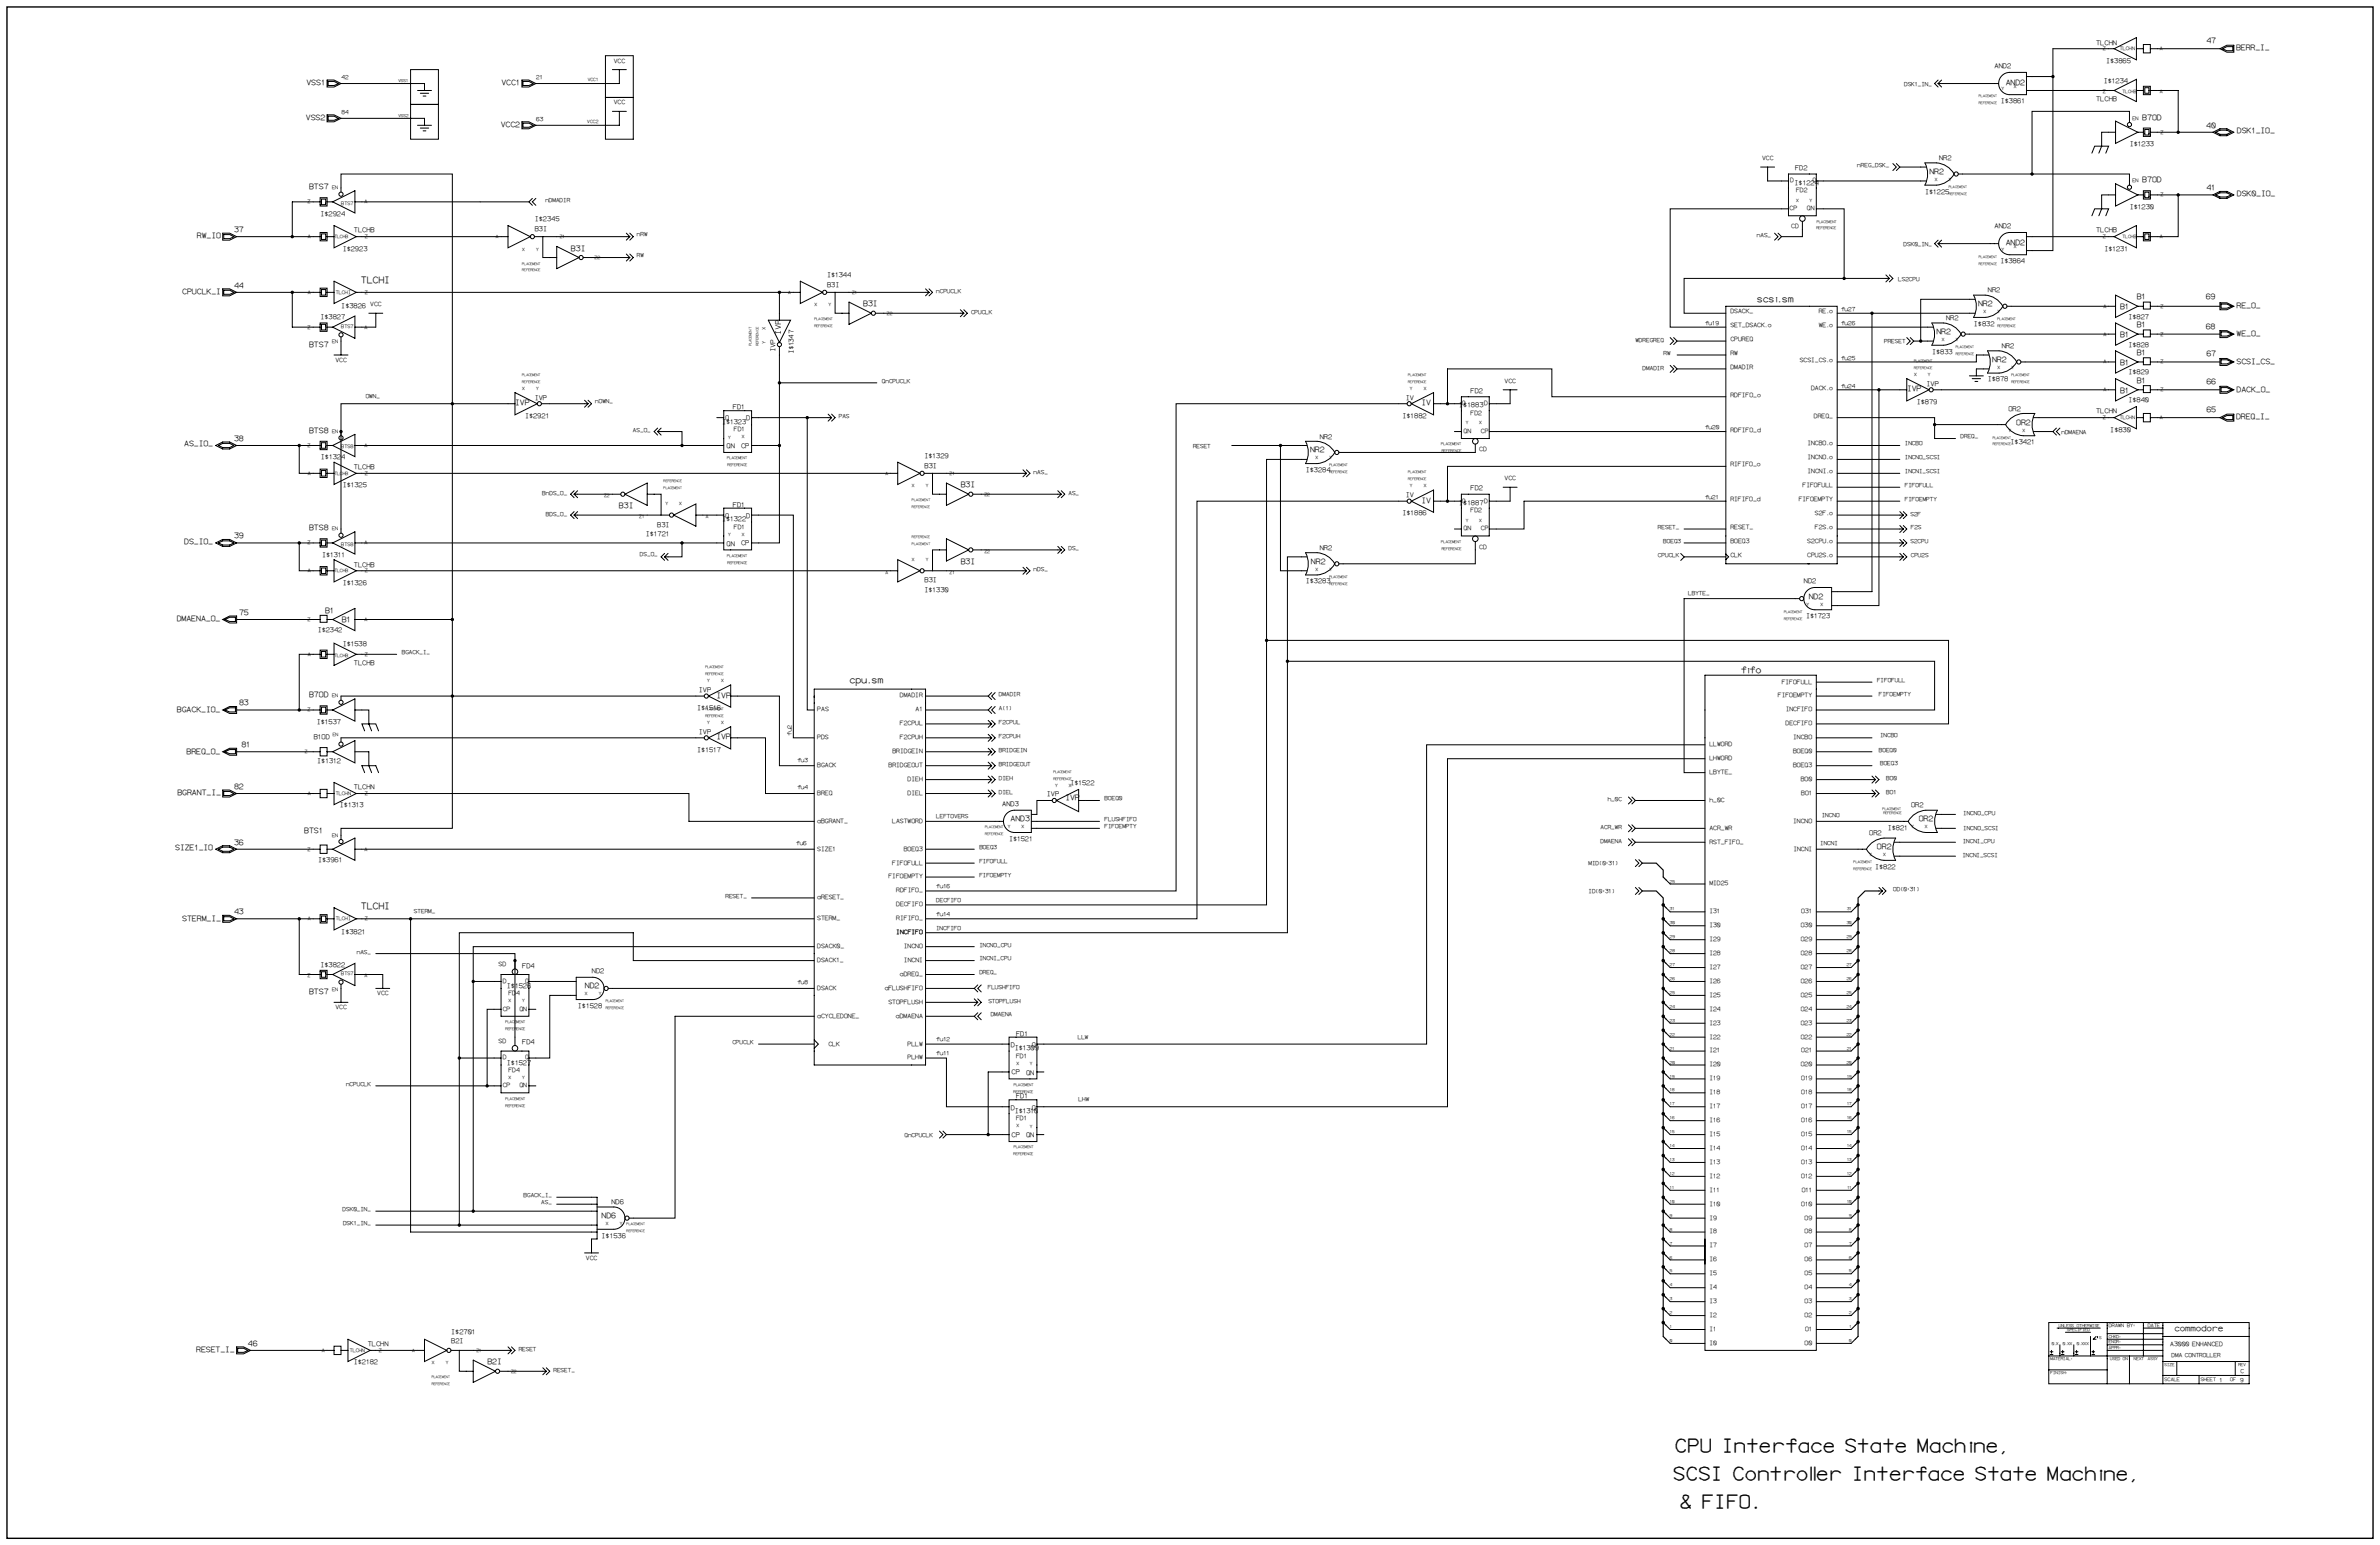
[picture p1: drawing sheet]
<svg xmlns="http://www.w3.org/2000/svg" width="1189mm" height="772mm" viewBox="0 0 1189 772" stroke-linecap="round" stroke-linejoin="round" font-family="sans-serif">
<defs><g id="words">
<g font-size="9.7">
<text x="836" y="725">CPU Interface State Machine,</text>
<text x="835" y="739">SCSI Controller Interface State Machine,</text>
<text x="838" y="753">&amp; FIFO.</text>
</g>
<g font-size="4.6">
<text x="180" y="141">TLCHI</text>
<text x="877" y="151">scsi.sm</text>
<text x="869" y="336">fifo</text>
<text x="424" y="341">cpu.sm</text>
<text x="180" y="454">TLCHI</text>
</g>
<text font-size="4.2" x="1086" y="665">commodore</text>
<g font-size="3.9">
<text x="1102" y="21">47</text>
<text x="1116" y="25">BERR_I_</text>
<text x="153" y="43">VSS1</text>
<text x="250" y="43">VCC1</text>
<text x="1001" y="42">AND2</text>
<text x="153" y="60">VSS2</text>
<text x="1070" y="60">B7OD</text>
<text x="250" y="63">VCC2</text>
<text x="1102" y="64">40</text>
<text x="1117" y="67">DSK1_IO_</text>
<text x="963" y="87">NR2</text>
<text x="154" y="95">BTS7</text>
<text x="1070" y="91">B7OD</text>
<text x="1102" y="95">41</text>
<text x="1117" y="98">DSK0_IO_</text>
<text x="98" y="119">RW_IO</text>
<text x="117" y="116">37</text>
<text x="285" y="125">B3I</text>
<text x="1001" y="122">AND2</text>
<text x="117" y="144">44</text>
<text x="91" y="147">CPUCLK_I</text>
<text x="1067" y="149">B1</text>
<text x="1101" y="149">69</text>
<text x="431" y="153">B3I</text>
<text x="988" y="153">NR2</text>
<text x="1059" y="154">B1</text>
<text x="1117" y="154">RE_O_</text>
<text x="390" y="167" transform="rotate(-90 390 167)">IVP</text>
<text x="967" y="167">NR2</text>
<text x="1067" y="163">B1</text>
<text x="1101" y="164">68</text>
<text x="1117" y="168">WE_O_</text>
<text x="154" y="173">BTS7</text>
<text x="1059" y="168">B1</text>
<text x="1067" y="177">B1</text>
<text x="1102" y="178">67</text>
<text x="995" y="181">NR2</text>
<text x="1059" y="182">B1</text>
<text x="1117" y="182">SCSI_CS_</text>
<text x="1067" y="191">B1</text>
<text x="1102" y="192">66</text>
<text x="952" y="195">IVP</text>
<text x="1059" y="196">B1</text>
<text x="1117" y="196">DACK_O_</text>
<text x="257" y="202">IVP</text>
<text x="710" y="202">IV</text>
<text x="1102" y="206">65</text>
<text x="1116" y="209">DREQ_I_</text>
<text x="1007" y="212">OR2</text>
<text x="117" y="220">38</text>
<text x="154" y="216">BTS8</text>
<text x="92" y="223">AS_IO_</text>
<text x="654" y="226">NR2</text>
<text x="480" y="243">B3I</text>
<text x="710" y="251">IV</text>
<text x="309" y="254">B3I</text>
<text x="117" y="269">39</text>
<text x="154" y="265">BTS8</text>
<text x="92" y="272">DS_IO_</text>
<text x="480" y="282">B3I</text>
<text x="654" y="281">NR2</text>
<text x="903" y="299">ND2</text>
<text x="162" y="306">B1</text>
<text x="88" y="310">DMAENA_O_</text>
<text x="119" y="307">75</text>
<text x="170" y="311">B1</text>
<text x="119" y="352">83</text>
<text x="154" y="348">B7OD</text>
<text x="358" y="349">IVP</text>
<text x="88" y="355">BGACK_IO_</text>
<text x="358" y="369">IVP</text>
<text x="93" y="376">BREQ_O_</text>
<text x="120" y="373">81</text>
<text x="117" y="394">82</text>
<text x="88" y="397">BGRANT_I_</text>
<text x="532" y="400">IVP</text>
<text x="504" y="410">AND3</text>
<text x="958" y="410">OR2</text>
<text x="152" y="416">BTS1</text>
<text x="87" y="425">SIZE1_IO</text>
<text x="117" y="422">36</text>
<text x="937" y="424">OR2</text>
<text x="91" y="460">STERM_I_</text>
<text x="117" y="457">43</text>
<text x="154" y="496">BTS7</text>
<text x="292" y="494">ND2</text>
<text x="300" y="608">ND6</text>
<text x="98" y="675">RESET_I_</text>
<text x="124" y="672">46</text>
<text x="243" y="681">B2I</text>
</g>
<g font-size="3.3">
<text x="1047" y="22">TLCHN</text>
<text x="996" y="34">AND2</text>
<text x="1052" y="31">I$3865</text>
<text x="1050" y="41">I$1234</text>
<text x="999" y="51">I$3861</text>
<text x="1047" y="50">TLCHB</text>
<text x="1063" y="73">I$1233</text>
<text x="968" y="80">NR2</text>
<text x="896" y="85">FD2</text>
<text x="896" y="92">I$1224</text>
<text x="961" y="97">I$1225</text>
<text x="160" y="108">I$2924</text>
<text x="1063" y="104">I$1230</text>
<text x="267" y="111">I$2345</text>
<text x="177" y="116">TLCHB</text>
<text x="267" y="115">B3I</text>
<text x="996" y="114">AND2</text>
<text x="1047" y="116">TLCHB</text>
<text x="171" y="125">I$2923</text>
<text x="1051" y="125">I$1231</text>
<text x="999" y="131">I$3864</text>
<text x="413" y="138">I$1344</text>
<text x="413" y="143">B3I</text>
<text x="993" y="146">NR2</text>
<text x="170" y="154">I$3826 VCC</text>
<text x="160" y="159">I$3827</text>
<text x="972" y="160">NR2</text>
<text x="1063" y="159">I$827</text>
<text x="986" y="163">I$832</text>
<text x="999" y="174">NR2</text>
<text x="1063" y="173">I$828</text>
<text x="387" y="176" transform="rotate(-90 387 176)">IVP</text>
<text x="396" y="177" transform="rotate(-90 396 177)">I$1347</text>
<text x="965" y="177">I$833</text>
<text x="993" y="190">I$878</text>
<text x="1063" y="187">I$829</text>
<text x="734" y="196">FD2</text>
<text x="962" y="193">IVP</text>
<text x="267" y="200">IVP</text>
<text x="702" y="200">IV</text>
<text x="729" y="203">I$1883</text>
<text x="957" y="202">I$879</text>
<text x="1063" y="201">I$840</text>
<text x="262" y="209">I$2921</text>
<text x="362" y="210">Q</text>
<text x="366" y="204">FD1</text>
<text x="372" y="210">D</text>
<text x="700" y="209">I$1882</text>
<text x="1003" y="205">OR2</text>
<text x="1047" y="206">TLCHN</text>
<text x="360" y="212">I$1323</text>
<text x="1054" y="216">I$830</text>
<text x="659" y="219">NR2</text>
<text x="1004" y="222">I$3421</text>
<text x="363" y="224">QN</text>
<text x="370" y="224">CP</text>
<text x="160" y="229">I$1324</text>
<text x="462" y="229">I$1329</text>
<text x="462" y="234">B3I</text>
<text x="177" y="234">TLCHB</text>
<text x="652" y="236">I$3284</text>
<text x="171" y="243">I$1325</text>
<text x="734" y="245">FD2</text>
<text x="702" y="248">IV</text>
<text x="366" y="253">FD1</text>
<text x="700" y="257">I$1886</text>
<text x="729" y="252">I$1887</text>
<text x="328" y="263">B3I</text>
<text x="360" y="260">I$1322</text>
<text x="362" y="259">Q</text>
<text x="372" y="259">D</text>
<text x="322" y="268">I$1721</text>
<text x="363" y="273">QN</text>
<text x="370" y="272">CP</text>
<text x="659" y="275">NR2</text>
<text x="161" y="278">I$1311</text>
<text x="177" y="283">TLCHB</text>
<text x="171" y="292">I$1326</text>
<text x="462" y="291">B3I</text>
<text x="652" y="291">I$3283</text>
<text x="901" y="291">ND2</text>
<text x="462" y="296">I$1330</text>
<text x="902" y="309">I$1723</text>
<text x="158" y="316">I$2342</text>
<text x="171" y="323">I$1538</text>
<text x="177" y="332">TLCHB</text>
<text x="349" y="346">IVP</text>
<text x="348" y="355">I$1516</text>
<text x="158" y="362">I$1537</text>
<text x="157" y="369">B1OD</text>
<text x="349" y="366">IVP</text>
<text x="348" y="375">I$1517</text>
<text x="158" y="381">I$1312</text>
<text x="177" y="394">TLCHN</text>
<text x="534" y="392">I$1522</text>
<text x="523" y="398">IVP</text>
<text x="170" y="403">I$1313</text>
<text x="500" y="403">AND3</text>
<text x="954" y="403">OR2</text>
<text x="504" y="420">I$1521</text>
<text x="933" y="417">OR2</text>
<text x="943" y="414">I$821</text>
<text x="159" y="430">I$3961</text>
<text x="936" y="434">I$822</text>
<text x="170" y="466">I$3821</text>
<text x="160" y="483">I$3822</text>
<text x="261" y="483">FD4</text>
<text x="295" y="486">ND2</text>
<text x="253" y="494">I$1526</text>
<text x="288" y="503">I$1528</text>
<text x="261" y="521">FD4</text>
<text x="507" y="517">FD1</text>
<text x="505" y="523">D</text>
<text x="507" y="525">I$1309</text>
<text x="515" y="523">Q</text>
<text x="253" y="532">I$1527</text>
<text x="505" y="537">CP</text>
<text x="512" y="537">QN</text>
<text x="507" y="549">FD1</text>
<text x="505" y="554">D</text>
<text x="507" y="556">I$1310</text>
<text x="515" y="554">Q</text>
<text x="505" y="568">CP</text>
<text x="512" y="568">QN</text>
<text x="305" y="601">ND6</text>
<text x="300" y="618">I$1536</text>
<text x="225" y="666">I$2701</text>
<text x="225" y="671">B2I</text>
<text x="183" y="672">TLCHN</text>
<text x="177" y="681">I$2182</text>
</g>
<g font-size="3.1">
<text x="306" y="31">VCC</text>
<text x="306" y="52">VCC</text>
<text x="880" y="80">VCC</text>
<text x="894" y="91">D</text>
<text x="897" y="96">FD2</text>
<text x="905" y="91">Q</text>
<text x="893" y="105">CP</text>
<text x="902" y="105">QN</text>
<text x="894" y="114">CD</text>
<text x="864" y="156">DSACK_</text>
<text x="908" y="156">RE.o</text>
<text x="864" y="163">SET_DSACK.o</text>
<text x="908" y="163">WE.o</text>
<text x="864" y="170">CPUREQ</text>
<text x="864" y="177">RW</text>
<text x="167" y="181">VCC</text>
<text x="864" y="184">DMADIR</text>
<text x="899" y="181">SCSI_CS.o</text>
<text x="751" y="191">VCC</text>
<text x="904" y="195">DACK.o</text>
<text x="730" y="202">Q</text>
<text x="741" y="202">D</text>
<text x="864" y="198">RDFIFO_o</text>
<text x="734" y="207">FD2</text>
<text x="906" y="209">DREQ_</text>
<text x="366" y="215">FD1</text>
<text x="864" y="216">RDFIFO_d</text>
<text x="731" y="216">QN</text>
<text x="739" y="216">CP</text>
<text x="739" y="225">CD</text>
<text x="902" y="222">INCBO.o</text>
<text x="864" y="233">RIFIFO_o</text>
<text x="902" y="229">INCNO.o</text>
<text x="751" y="240">VCC</text>
<text x="902" y="236">INCNI.o</text>
<text x="900" y="243">FIFOFULL</text>
<text x="730" y="251">Q</text>
<text x="741" y="251">D</text>
<text x="864" y="250">RIFIFO_d</text>
<text x="898" y="250">FIFOEMPTY</text>
<text x="734" y="256">FD2</text>
<text x="906" y="257">S2F.o</text>
<text x="366" y="264">FD1</text>
<text x="731" y="265">QN</text>
<text x="739" y="265">CP</text>
<text x="864" y="264">RESET_</text>
<text x="906" y="264">F2S.o</text>
<text x="739" y="274">CD</text>
<text x="864" y="271">BOEQ3</text>
<text x="902" y="271">S2CPU.o</text>
<text x="864" y="278">CLK</text>
<text x="902" y="278">CPU2S.o</text>
<text x="890" y="341">FIFOFULL</text>
<text x="449" y="348">DMADIR</text>
<text x="888" y="348">FIFOEMPTY</text>
<text x="408" y="355">PAS</text>
<text x="457" y="355">A1</text>
<text x="892" y="355">INCFIFO</text>
<text x="449" y="362">F2CPUL</text>
<text x="891" y="362">DECFIFO</text>
<text x="408" y="369">PDS</text>
<text x="449" y="369">F2CPUH</text>
<text x="895" y="369">INCBO</text>
<text x="446" y="376">BRIDGEIN</text>
<text x="854" y="373">LLWORD</text>
<text x="895" y="376">BOEQ0</text>
<text x="408" y="383">BGACK</text>
<text x="444" y="383">BRIDGEOUT</text>
<text x="854" y="380">LHWORD</text>
<text x="895" y="383">BOEQ3</text>
<text x="854" y="387">LBYTE_</text>
<text x="453" y="390">DIEH</text>
<text x="899" y="390">BO0</text>
<text x="408" y="397">BREQ</text>
<text x="453" y="397">DIEL</text>
<text x="854" y="400">h_0C</text>
<text x="899" y="397">BO1</text>
<text x="408" y="411">aBGRANT_</text>
<text x="445" y="411">LASTWORD</text>
<text x="895" y="411">INCNO</text>
<text x="854" y="414">ACR_WR</text>
<text x="408" y="425">SIZE1</text>
<text x="451" y="425">BOEQ3</text>
<text x="854" y="421">RST_FIFO_</text>
<text x="895" y="425">INCNI</text>
<text x="445" y="432">FIFOFULL</text>
<text x="444" y="439">FIFOEMPTY</text>
<text x="854" y="442">MID25</text>
<text x="408" y="449">aRESET_</text>
<text x="447" y="446">RDFIFO_</text>
<text x="447" y="453">DECFIFO</text>
<text x="408" y="460">STERM_</text>
<text x="447" y="460">RIFIFO_</text>
<text x="854" y="456">I31</text>
<text x="899" y="456">O31</text>
<text x="447" y="466">INCFIFO</text>
<text x="854" y="463">I30</text>
<text x="899" y="463">O30</text>
<text x="408" y="473">DSACK0_</text>
<text x="451" y="473">INCNO</text>
<text x="854" y="470">I29</text>
<text x="899" y="470">O29</text>
<text x="854" y="477">I28</text>
<text x="899" y="477">O28</text>
<text x="249" y="482">SD</text>
<text x="408" y="480">DSACK1_</text>
<text x="451" y="480">INCNI</text>
<text x="854" y="484">I27</text>
<text x="899" y="484">O27</text>
<text x="251" y="491">D</text>
<text x="262" y="491">Q</text>
<text x="449" y="487">aDREQ_</text>
<text x="854" y="491">I26</text>
<text x="899" y="491">O26</text>
<text x="188" y="497">VCC</text>
<text x="254" y="497">FD4</text>
<text x="408" y="494">DSACK</text>
<text x="442" y="494">aFLUSHFIFO</text>
<text x="854" y="498">I25</text>
<text x="899" y="498">O25</text>
<text x="443" y="501">STOPFLUSH</text>
<text x="167" y="504">VCC</text>
<text x="251" y="505">CP</text>
<text x="259" y="505">QN</text>
<text x="408" y="508">aCYCLEDONE_</text>
<text x="447" y="508">aDMAENA</text>
<text x="854" y="505">I24</text>
<text x="899" y="505">O24</text>
<text x="854" y="512">I23</text>
<text x="899" y="512">O23</text>
<text x="249" y="521">SD</text>
<text x="854" y="519">I22</text>
<text x="899" y="519">O22</text>
<text x="414" y="522">CLK</text>
<text x="453" y="522">PLLW</text>
<text x="854" y="526">I21</text>
<text x="899" y="526">O21</text>
<text x="251" y="529">D</text>
<text x="262" y="529">Q</text>
<text x="453" y="529">PLHW</text>
<text x="507" y="528">FD1</text>
<text x="854" y="533">I20</text>
<text x="899" y="533">O20</text>
<text x="254" y="535">FD4</text>
<text x="854" y="539">I19</text>
<text x="899" y="539">O19</text>
<text x="251" y="543">CP</text>
<text x="259" y="543">QN</text>
<text x="854" y="546">I18</text>
<text x="899" y="546">O18</text>
<text x="854" y="553">I17</text>
<text x="899" y="553">O17</text>
<text x="507" y="559">FD1</text>
<text x="854" y="560">I16</text>
<text x="899" y="560">O16</text>
<text x="854" y="567">I15</text>
<text x="899" y="567">O15</text>
<text x="854" y="574">I14</text>
<text x="899" y="574">O14</text>
<text x="854" y="581">I13</text>
<text x="899" y="581">O13</text>
<text x="854" y="588">I12</text>
<text x="899" y="588">O12</text>
<text x="854" y="595">I11</text>
<text x="900" y="595">O11</text>
<text x="854" y="602">I10</text>
<text x="899" y="602">O10</text>
<text x="854" y="609">I9</text>
<text x="901" y="609">O9</text>
<text x="854" y="616">I8</text>
<text x="901" y="616">O8</text>
<text x="854" y="623">I7</text>
<text x="901" y="623">O7</text>
<text x="292" y="629">VCC</text>
<text x="854" y="630">I6</text>
<text x="901" y="630">O6</text>
<text x="854" y="637">I5</text>
<text x="901" y="637">O5</text>
<text x="854" y="644">I4</text>
<text x="901" y="644">O4</text>
<text x="854" y="651">I3</text>
<text x="901" y="651">O3</text>
<text x="854" y="658">I2</text>
<text x="901" y="658">O2</text>
<text x="854" y="665">I1</text>
<text x="901" y="665">O1</text>
<text x="854" y="672">I0</text>
<text x="901" y="672">O0</text>
<text x="1084" y="672">A3000 ENHANCED</text>
</g>
<g font-size="2.9">
<text x="170" y="40">42</text>
<text x="268" y="40">21</text>
<text x="951" y="43">DSK1_IN_</text>
<text x="170" y="57">84</text>
<text x="268" y="60">63</text>
<text x="927" y="84">nREG_DSK_</text>
<text x="272" y="101">nDMADIR</text>
<text x="318" y="118">nRW</text>
<text x="877" y="118">nAS_</text>
<text x="950" y="123">DSK0_IN_</text>
<text x="318" y="128">RW</text>
<text x="948" y="140">LS2CPU</text>
<text x="467" y="146">nCPUCLK</text>
<text x="919" y="155">fu27</text>
<text x="485" y="157">CPUCLK</text>
<text x="851" y="162">fu19</text>
<text x="919" y="162">fu26</text>
<text x="816" y="171">WDREGREQ</text>
<text x="941" y="171">PRESET</text>
<text x="831" y="177">RW</text>
<text x="919" y="180">fu25</text>
<text x="820" y="185">DMADIR</text>
<text x="440" y="191">QnCPUCLK</text>
<text x="919" y="194">fu24</text>
<text x="182" y="199">OWN_</text>
<text x="297" y="201">nOWN_</text>
<text x="419" y="209">PAS</text>
<text x="316" y="216">AS_O_</text>
<text x="851" y="214">fu20</text>
<text x="979" y="219">DREQ_</text>
<text x="1029" y="216">nDMAENA</text>
<text x="596" y="224">RESET</text>
<text x="951" y="222">INCBO</text>
<text x="951" y="229">INCNO_SCSI</text>
<text x="516" y="237">nAS_</text>
<text x="951" y="236">INCNI_SCSI</text>
<text x="951" y="243">FIFOFULL</text>
<text x="271" y="247">BnDS_O_</text>
<text x="533" y="247">AS_</text>
<text x="851" y="249">fu21</text>
<text x="951" y="250">FIFOEMPTY</text>
<text x="272" y="257">BDS_O_</text>
<text x="954" y="257">S2F</text>
<text x="828" y="264">RESET_</text>
<text x="954" y="264">F2S</text>
<text x="533" y="275">DS_</text>
<text x="830" y="271">BOEQ3</text>
<text x="954" y="271">S2CPU</text>
<text x="319" y="278">DS_O_</text>
<text x="828" y="278">CPUCLK</text>
<text x="954" y="278">CPU2S</text>
<text x="516" y="285">nDS_</text>
<text x="843" y="297">LBYTE_</text>
<text x="200" y="327">BGACK_I_</text>
<text x="937" y="341">FIFOFULL</text>
<text x="499" y="348">DMADIR</text>
<text x="938" y="347">FIFOEMPTY</text>
<text x="499" y="355">A(1)</text>
<text x="499" y="362">F2CPUL</text>
<text x="395" y="368" transform="rotate(-90 395 368)">fu2</text>
<text x="499" y="369">F2CPUH</text>
<text x="939" y="368">INCBO</text>
<text x="499" y="376">BRIDGEIN</text>
<text x="938" y="375">BOEQ0</text>
<text x="398" y="381">fu3</text>
<text x="499" y="383">BRIDGEOUT</text>
<text x="939" y="382">BOEQ3</text>
<text x="499" y="390">DIEH</text>
<text x="942" y="389">BO0</text>
<text x="398" y="394">fu4</text>
<text x="499" y="396">DIEL</text>
<text x="551" y="400">BOEQ0</text>
<text x="803" y="400">h_0C</text>
<text x="942" y="396">BO1</text>
<text x="910" y="408">INCNO</text>
<text x="980" y="407">INCNO_CPU</text>
<text x="467" y="409">LEFTOVERS</text>
<text x="551" y="410">FLUSHFIFO</text>
<text x="551" y="414">FIFOEMPTY</text>
<text x="799" y="414">ACR_WR</text>
<text x="980" y="414">INCNO_SCSI</text>
<text x="397" y="422">fu6</text>
<text x="489" y="424">BOEQ3</text>
<text x="799" y="421">DMAENA</text>
<text x="909" y="422">INCNI</text>
<text x="980" y="421">INCNI_CPU</text>
<text x="489" y="431">FIFOFULL</text>
<text x="793" y="432">MID(0:31)</text>
<text x="980" y="428">INCNI_SCSI</text>
<text x="489" y="438">FIFOEMPTY</text>
<text x="467" y="443">fu16</text>
<text x="362" y="448">RESET_</text>
<text x="793" y="446">ID(0:31)</text>
<text x="945" y="445">OD(0:31)</text>
<text x="207" y="456">STERM_</text>
<text x="467" y="450">DECFIFO</text>
<text x="467" y="457">fu14</text>
<text x="467" y="464">INCFIFO</text>
<text x="489" y="473">INCNO_CPU</text>
<text x="178" y="476">nAS_</text>
<text x="489" y="480">INCNI_CPU</text>
<text x="398" y="492">fu8</text>
<text x="489" y="487">DREQ_</text>
<text x="493" y="494">FLUSHFIFO</text>
<text x="493" y="501">STOPFLUSH</text>
<text x="495" y="507">DMAENA</text>
<text x="366" y="521">CPUCLK</text>
<text x="467" y="520">fu12</text>
<text x="538" y="519">LLW</text>
<text x="467" y="527">fu11</text>
<text x="173" y="542">nCPUCLK</text>
<text x="538" y="550">LHW</text>
<text x="451" y="568">QnCPUCLK</text>
<text x="261" y="598">BGACK_I_</text>
<text x="171" y="605">DSK0_IN_</text>
<text x="270" y="601">AS_</text>
<text x="171" y="612">DSK1_IN_</text>
<text x="259" y="675">RESET</text>
<text x="1084" y="678">DMA CONTROLLER</text>
<text x="276" y="685">RESET_</text>
<text x="1119" y="686">C</text>
<text x="1108" y="690">1</text>
<text x="1118" y="690">9</text>
</g>
<g font-size="2.5">
<text x="1050" y="25">Z</text>
<text x="1058" y="25">TLCHN</text>
<text x="1078" y="25">A</text>
<text x="1050" y="46">Z</text>
<text x="1078" y="46">A</text>
<text x="1065" y="60">EN</text>
<text x="1079" y="67">Z</text>
<text x="166" y="95">EN</text>
<text x="1065" y="91">EN</text>
<text x="153" y="101">Z</text>
<text x="182" y="101">A</text>
<text x="1079" y="98">Z</text>
<text x="170" y="102">BTS7</text>
<text x="154" y="119">A</text>
<text x="182" y="119">Z</text>
<text x="1050" y="119">Z</text>
<text x="1078" y="119">A</text>
<text x="154" y="147">A</text>
<text x="168" y="147">TLCHI</text>
<text x="182" y="147">Z</text>
<text x="1050" y="154">A</text>
<text x="1079" y="154">Z</text>
<text x="153" y="164">Z</text>
<text x="170" y="164">BTS7</text>
<text x="182" y="164">A</text>
<text x="1050" y="168">A</text>
<text x="1079" y="168">Z</text>
<text x="166" y="171">EN</text>
<text x="1050" y="181">A</text>
<text x="1079" y="181">Z</text>
<text x="1050" y="195">A</text>
<text x="1079" y="195">Z</text>
<text x="1050" y="209">Z</text>
<text x="1058" y="209">TLCHN</text>
<text x="1078" y="209">A</text>
<text x="166" y="216">EN</text>
<text x="153" y="223">Z</text>
<text x="170" y="224">BTS8</text>
<text x="182" y="223">A</text>
<text x="154" y="237">A</text>
<text x="182" y="237">Z</text>
<text x="166" y="265">EN</text>
<text x="153" y="272">Z</text>
<text x="170" y="273">BTS8</text>
<text x="182" y="272">A</text>
<text x="154" y="286">A</text>
<text x="182" y="286">Z</text>
<text x="153" y="310">Z</text>
<text x="182" y="310">A</text>
<text x="154" y="328">A</text>
<text x="182" y="328">Z</text>
<text x="166" y="348">EN</text>
<text x="153" y="355">Z</text>
<text x="154" y="397">A</text>
<text x="168" y="397">TLCHN</text>
<text x="182" y="397">Z</text>
<text x="166" y="418">EN</text>
<text x="153" y="425">Z</text>
<text x="182" y="425">A</text>
<text x="154" y="460">A</text>
<text x="168" y="460">TLCHI</text>
<text x="182" y="460">Z</text>
<text x="153" y="488">Z</text>
<text x="170" y="487">BTS7</text>
<text x="182" y="488">A</text>
<text x="166" y="495">EN</text>
<text x="1053" y="663">DRAWN BY:</text>
<text x="1072" y="663">DATE</text>
<text x="161" y="675">A</text>
<text x="174" y="675">TLCHN</text>
<text x="189" y="675">Z</text>
<text x="1081" y="690">SCALE</text>
<text x="1099" y="690">SHEET</text>
<text x="1113" y="690">OF</text>
</g>
<g font-size="2.3">
<text x="293" y="40">VCC1</text>
<text x="999" y="45">Y</text>
<text x="1006" y="44">X</text>
<text x="1060" y="47">TLCHB</text>
<text x="293" y="61">VCC2</text>
<text x="966" y="90">X</text>
<text x="973" y="90">Y</text>
<text x="897" y="101">X</text>
<text x="903" y="101">Y</text>
<text x="167" y="119">TLCHB</text>
<text x="247" y="119">A</text>
<text x="279" y="119">Z1</text>
<text x="1060" y="119">TLCHB</text>
<text x="261" y="125">X</text>
<text x="268" y="125">Y</text>
<text x="999" y="125">Y</text>
<text x="1006" y="124">X</text>
<text x="297" y="129">Z2</text>
<text x="393" y="147">A</text>
<text x="425" y="147">Z1</text>
<text x="407" y="153">X</text>
<text x="414" y="153">Y</text>
<text x="443" y="157">Z2</text>
<text x="990" y="156">X</text>
<text x="997" y="156">Y</text>
<text x="382" y="165" transform="rotate(-90 382 165)">X</text>
<text x="382" y="172" transform="rotate(-90 382 172)">Y</text>
<text x="970" y="170">X</text>
<text x="977" y="170">Y</text>
<text x="997" y="184">X</text>
<text x="1004" y="184">Y</text>
<text x="956" y="188">X</text>
<text x="963" y="188">Y</text>
<text x="261" y="195">X</text>
<text x="268" y="195">Y</text>
<text x="704" y="195">Y</text>
<text x="711" y="195">X</text>
<text x="732" y="212">Y</text>
<text x="739" y="212">X</text>
<text x="1003" y="216">Y</text>
<text x="1010" y="216">X</text>
<text x="364" y="219">Y</text>
<text x="370" y="219">X</text>
<text x="657" y="229">X</text>
<text x="664" y="229">Y</text>
<text x="167" y="237">TLCHB</text>
<text x="442" y="237">A</text>
<text x="474" y="237">Z1</text>
<text x="455" y="243">X</text>
<text x="462" y="243">Y</text>
<text x="704" y="243">Y</text>
<text x="711" y="243">X</text>
<text x="301" y="248">Z2</text>
<text x="491" y="247">Z2</text>
<text x="332" y="252">Y</text>
<text x="339" y="252">X</text>
<text x="319" y="259">Z1</text>
<text x="352" y="259">A</text>
<text x="732" y="261">Y</text>
<text x="739" y="261">X</text>
<text x="364" y="268">Y</text>
<text x="370" y="267">X</text>
<text x="491" y="276">Z2</text>
<text x="455" y="280">X</text>
<text x="462" y="280">Y</text>
<text x="167" y="286">TLCHB</text>
<text x="442" y="286">A</text>
<text x="474" y="286">Z1</text>
<text x="657" y="285">X</text>
<text x="664" y="285">Y</text>
<text x="902" y="302">Y</text>
<text x="909" y="302">X</text>
<text x="167" y="328">TLCHB</text>
<text x="353" y="341">Y</text>
<text x="360" y="341">X</text>
<text x="353" y="362">Y</text>
<text x="360" y="362">X</text>
<text x="166" y="368">EN</text>
<text x="152" y="376">Z</text>
<text x="527" y="393">Y</text>
<text x="534" y="393">X</text>
<text x="503" y="414">Y</text>
<text x="510" y="414">X</text>
<text x="954" y="414">Y</text>
<text x="961" y="414">X</text>
<text x="933" y="428">Y</text>
<text x="940" y="428">X</text>
<text x="292" y="497">X</text>
<text x="299" y="497">Y</text>
<text x="254" y="501">X</text>
<text x="261" y="501">Y</text>
<text x="507" y="532">X</text>
<text x="514" y="532">Y</text>
<text x="254" y="539">X</text>
<text x="261" y="539">Y</text>
<text x="507" y="563">X</text>
<text x="514" y="563">Y</text>
<text x="302" y="612">X</text>
<text x="309" y="612">Y</text>
<text x="206" y="675">A</text>
<text x="238" y="675">Z1</text>
<text x="215" y="681">X</text>
<text x="222" y="681">Y</text>
<text x="255" y="685">Z2</text>
</g>
<g font-size="2.1">
<text x="199" y="41">VSS1</text>
<text x="199" y="58">VSS2</text>
<text x="834" y="441">25</text>
<text x="834" y="455">31</text>
<text x="922" y="455">31</text>
<text x="834" y="462">30</text>
<text x="922" y="462">30</text>
<text x="834" y="469">29</text>
<text x="922" y="469">29</text>
<text x="834" y="476">28</text>
<text x="922" y="476">28</text>
<text x="834" y="482">27</text>
<text x="922" y="482">27</text>
<text x="834" y="489">26</text>
<text x="922" y="489">26</text>
<text x="834" y="496">25</text>
<text x="922" y="496">25</text>
<text x="834" y="503">24</text>
<text x="922" y="503">24</text>
<text x="834" y="510">23</text>
<text x="922" y="510">23</text>
<text x="834" y="517">22</text>
<text x="922" y="517">22</text>
<text x="834" y="524">21</text>
<text x="922" y="524">21</text>
<text x="834" y="531">20</text>
<text x="922" y="531">20</text>
<text x="834" y="538">19</text>
<text x="922" y="538">19</text>
<text x="834" y="545">18</text>
<text x="922" y="545">18</text>
<text x="834" y="552">17</text>
<text x="922" y="552">17</text>
<text x="834" y="559">16</text>
<text x="922" y="559">16</text>
<text x="834" y="566">15</text>
<text x="922" y="566">15</text>
<text x="834" y="573">14</text>
<text x="922" y="573">14</text>
<text x="834" y="580">13</text>
<text x="922" y="580">13</text>
<text x="834" y="587">12</text>
<text x="922" y="587">12</text>
<text x="834" y="594">11</text>
<text x="922" y="594">11</text>
<text x="834" y="601">10</text>
<text x="922" y="601">10</text>
<text x="834" y="608">9</text>
<text x="923" y="608">9</text>
<text x="834" y="615">8</text>
<text x="923" y="615">8</text>
<text x="834" y="622">7</text>
<text x="923" y="622">7</text>
<text x="834" y="628">6</text>
<text x="923" y="628">6</text>
<text x="834" y="635">5</text>
<text x="923" y="635">5</text>
<text x="834" y="642">4</text>
<text x="923" y="642">4</text>
<text x="834" y="649">3</text>
<text x="923" y="649">3</text>
<text x="834" y="656">2</text>
<text x="923" y="656">2</text>
<text x="834" y="663">1</text>
<text x="924" y="663">1</text>
<text x="1028" y="663">UNLESS OTHERWISE</text>
<text x="1032" y="665">SPECIFIED</text>
<text x="834" y="670">0</text>
<text x="923" y="670">0</text>
<text x="1024" y="672">0.X</text>
<text x="1030" y="672">0.XX</text>
<text x="1037" y="672">0.XXX</text>
<text x="1048" y="669">S</text>
<text x="1053" y="671">ENGR:</text>
<text x="1053" y="668">CHKD:</text>
<text x="1053" y="674">APPR:</text>
<text x="1024" y="679">MATERIAL:</text>
<text x="1054" y="679">USED ON</text>
<text x="1065" y="679">NEXT</text>
<text x="1072" y="679">ASSY</text>
<text x="1081" y="682">SIZE</text>
<text x="1118" y="682">REV</text>
<text x="1024" y="686">FINISH:</text>
</g>
<g font-size="1.9">
<text x="907" y="111">PLACEMENT</text>
<text x="907" y="115">REFERENCE</text>
<text x="720" y="222">PLACEMENT</text>
<text x="720" y="226">REFERENCE</text>
<text x="363" y="229">PLACEMENT</text>
<text x="363" y="233">REFERENCE</text>
<text x="720" y="271">PLACEMENT</text>
<text x="720" y="274">REFERENCE</text>
<text x="363" y="278">PLACEMENT</text>
<text x="363" y="282">REFERENCE</text>
<text x="252" y="514">REFERENCE</text>
<text x="252" y="511">PLACEMENT</text>
<text x="506" y="546">REFERENCE</text>
<text x="506" y="542">PLACEMENT</text>
<text x="252" y="549">PLACEMENT</text>
<text x="252" y="553">REFERENCE</text>
<text x="506" y="573">PLACEMENT</text>
<text x="506" y="577">REFERENCE</text>
</g>
<g font-size="1.7">
<text x="988" y="49">PLACEMENT</text>
<text x="988" y="52">REFERENCE</text>
<text x="973" y="94">PLACEMENT</text>
<text x="973" y="97">REFERENCE</text>
<text x="988" y="129">PLACEMENT</text>
<text x="261" y="132">PLACEMENT</text>
<text x="261" y="136">REFERENCE</text>
<text x="988" y="132">REFERENCE</text>
<text x="407" y="160">PLACEMENT</text>
<text x="997" y="160">PLACEMENT</text>
<text x="407" y="163">REFERENCE</text>
<text x="997" y="163">REFERENCE</text>
<text x="375" y="173" transform="rotate(-90 375 173)">PLACEMENT</text>
<text x="379" y="173" transform="rotate(-90 379 173)">REFERENCE</text>
<text x="977" y="174">PLACEMENT</text>
<text x="977" y="177">REFERENCE</text>
<text x="956" y="184">REFERENCE</text>
<text x="956" y="181">PLACEMENT</text>
<text x="261" y="188">PLACEMENT</text>
<text x="261" y="191">REFERENCE</text>
<text x="703" y="188">PLACEMENT</text>
<text x="703" y="191">REFERENCE</text>
<text x="1004" y="191">REFERENCE</text>
<text x="1004" y="188">PLACEMENT</text>
<text x="995" y="219">PLACEMENT</text>
<text x="995" y="222">REFERENCE</text>
<text x="664" y="233">PLACEMENT</text>
<text x="664" y="236">REFERENCE</text>
<text x="703" y="236">PLACEMENT</text>
<text x="703" y="240">REFERENCE</text>
<text x="331" y="244">PLACEMENT</text>
<text x="331" y="241">REFERENCE</text>
<text x="455" y="250">PLACEMENT</text>
<text x="455" y="254">REFERENCE</text>
<text x="455" y="269">REFERENCE</text>
<text x="455" y="272">PLACEMENT</text>
<text x="664" y="289">PLACEMENT</text>
<text x="664" y="292">REFERENCE</text>
<text x="891" y="306">PLACEMENT</text>
<text x="891" y="309">REFERENCE</text>
<text x="352" y="334">PLACEMENT</text>
<text x="352" y="337">REFERENCE</text>
<text x="352" y="355">PLACEMENT</text>
<text x="352" y="358">REFERENCE</text>
<text x="526" y="386">PLACEMENT</text>
<text x="526" y="389">REFERENCE</text>
<text x="940" y="404">PLACEMENT</text>
<text x="940" y="407">REFERENCE</text>
<text x="492" y="414">PLACEMENT</text>
<text x="492" y="417">REFERENCE</text>
<text x="925" y="431">PLACEMENT</text>
<text x="926" y="434">REFERENCE</text>
<text x="302" y="501">PLACEMENT</text>
<text x="302" y="504">REFERENCE</text>
<text x="313" y="612">PLACEMENT</text>
<text x="313" y="615">REFERENCE</text>
<text x="215" y="688">PLACEMENT</text>
<text x="215" y="692">REFERENCE</text>
</g>
</g></defs>
<path d="M3 3h1182v765h-1182z" fill="#fff" stroke="#fff" stroke-width=".5"/>
<path d="M3 3h1182v765h-1182z" fill="none" stroke="#000" stroke-width=".7"/>
<g fill="none" stroke="#000" stroke-width=".5">
<path d="M163 40h4l3 2-3 1h-4zM261 40h3l4 2-4 1h-3zM302 28h14v21h-14zM306 35h7M309 35v7h-41M968 40l-2 2 2 1M970 40l-2 2M1000 38l3-2h9v11h-8a6 6 0 0 1-6-3 6 6 0 0 1 2-6zM1012 38h13M1056 24h-31v101h-13M1056 24l11-5v11zM1067 24h3"/>
<path d="M1070 22h4v4h-4zM1074 24h35M1109 24l3-1h4v3h-4zM1110 24l2-1h3v2h-3zM163 57h4l3 2-3 2h-4zM164 58h3l2 1-2 1h-3zM164 41h3l2 1-2 1h-3zM170 42h35v10h14v-17h-14v7h7v3M170 59h35v11h14v-18h-14v7h7v4M209 45h6M210 47h4M211 48h2"/>
<path d="M261 41h3l2 1-2 1h-3zM302 49h14v21h-14zM306 56h7M309 56v7h-41M968 42h30M968 42l2 1M1012 45h44M1056 45l11-5v11zM1067 45h3M1070 43h4v4h-4zM1071 44h2v3h-2zM1074 45h14v21h17"/>
<path d="M209 63h6M210 64h4M211 65h2M261 61h3l4 2-4 1h-3zM261 62h3l2 1-2 1h-3zM1048 76l2-3h3l-1 3M1056 60l12 6-12 6zM1056 66h-6v7h-4l-1 3M1063 61v-5h-48v31h-37M1068 66h2M1070 64h4v4h-4zM1071 65h2v2h-2z"/>
<path d="M1074 66h14M1105 66l4-2h3l4 2-4 2h-3zM1106 66l3-1h3l2 1-2 1h-3zM160 99h3v4h-3zM161 99h2v3h-2zM170 96v-9h56v327h-56v5M266 99l-2 2 2 2M268 99l-2 2 2 2M879 83h7M883 83v7h10M893 87h14v21h-14zM907 90h55"/>
<path d="M945 82l2 1-2 2M947 82l2 1-2 2M949 83h13M961 81h6a11 11 0 0 1 9 6 11 11 0 0 1-9 5h-6a12 12 0 0 0 0-11zM1015 87h48v5M1056 92l12 5-12 6zM1056 97h-6v7h-4l-1 4M1068 97h2M1070 95h4v4h-4zM1071 96h2v3h-2zM1074 97h31M1088 97v21h-14"/>
<path d="M1105 97l4-1h3l4 1-4 2h-3zM1106 97l3-1h3l2 1-2 1h-3zM111 116h4l3 2-3 2h-4zM112 117h3l2 1-2 1h-3zM118 118h42M160 116h3v4h-3zM160 101h-14v17M161 117h2v3h-2zM163 118h4M163 101h3M166 101l11-6v11zM167 113l11 5-11 6z"/>
<path d="M177 101h87M178 118h76M254 113l11 5-11 6zM267 118h48M271 118v11h7M313 116l2 2M315 116l1 2-1 2M315 118l-2 2M886 116l2 2-2 2M888 116l2 2-2 2M893 104h-59v59h28M900 111v7h-10"/>
<path d="M907 104h14v35M968 120l-2 2 2 1M970 120l-2 2M1000 118l3-2h9v11h-8a6 6 0 0 1-6-3 6 6 0 0 1 2-6zM1012 118h44M1048 108l2-4h3l-1 4M1056 118l11-5v11zM1067 118h3M1070 116h4v4h-4zM1071 117h2v3h-2zM278 123l11 6-11 5zM291 129h24"/>
<path d="M313 127l2 2M315 127l1 2-1 1M315 129l-2 1M942 137l2 2M944 139h-103v17h21M944 137l1 2-1 2M944 139l-2 2M968 122h30M968 122l2 1M111 144h4l3 2-3 2h-4zM112 145h3l2 1-2 1h-3zM118 146h42"/>
<path d="M146 146v17h14M160 144h3v4h-3zM161 145h2v2h-2zM163 146h4M167 140l11 6-11 6zM178 146h211M184 156h7M188 156v7h-11M384 160h11l-6 11zM400 146h-11v14M400 140l11 6-11 6zM413 146h51"/>
<path d="M417 146v10h7M424 151l11 5-11 6zM437 156h44M462 144l2 2M464 144l2 2-2 2M464 146l-2 2M480 155l1 1M481 155l2 1-2 2M481 156l-1 2M862 153h55v129h-55zM917 156h18v139h-20M935 156h51"/>
<path d="M986 147h5a11 11 0 0 1 9 6 11 11 0 0 1-9 6h-5a12 12 0 0 0 0-12zM986 149h-27v21h6M1002 153h54M1056 147l12 6-12 6zM1068 153h2v-2h4v3h-4v-1M1074 153h35M1109 151h3l4 2-4 2h-3zM1109 152h3l2 1-2 1h-3zM160 161h3v4h-3zM161 162h2v3h-2zM163 163h3M166 163l11-5v11z"/>
<path d="M167 177h7M170 168v9M389 173v18h49M834 169l2 1-2 2M836 169l2 1-2 2M838 177h24M838 170h24M917 163h48M952 169l2 1-2 2M954 169l2 1-2 2M956 170h3M965 161h5a11 11 0 0 1 9 6 11 11 0 0 1-9 5h-5a12 12 0 0 0 0-11z"/>
<path d="M981 167h75M993 175h5a11 11 0 0 1 9 6 11 11 0 0 1-9 5h-5a12 12 0 0 0 0-11zM993 177h-6v4h-70M1056 161l12 6-12 5zM1056 175l12 6-12 5zM1068 167h2v-2h4v3h-4v-1M1074 167h35M1109 165h3l4 2-4 2h-3zM1109 179h3l4 2-4 1h-3zM1109 166h3l2 1-2 1h-3zM1109 180h3l2 1-2 1h-3zM257 196l11 6-11 5z"/>
<path d="M292 200l2 2M294 200l1 2-1 1M389 191v80h-14M730 198h14v21h-14zM751 195h7M754 195v7h-10M834 182l2 2-2 2M836 182l2 2-2 2M838 184h24M862 198h-87v-14h-52v18h7M917 195h21v107h-23M938 195h14"/>
<path d="M952 189l11 6-11 5zM965 195h91M983 188h7M985 189h4M986 190h2M993 184h-6v4M1009 181h47M1056 189l12 6-12 5zM1068 181h2v-2h4v3h-4v-1M1068 195h2v-2h4v3h-4v-1M1074 195h35M1074 181h35"/>
<path d="M1109 193h3l4 2-4 1h-3zM1109 194h3l2 1-2 1h-3zM170 216v2M257 202h-87v64M270 202h24M294 202l-2 1M328 216h13v6h20M328 214l-1 2 1 1M328 216l2 1M330 214l-2 2M358 209h3M361 205h14v21h-14z"/>
<path d="M375 209h40M403 209v146h4M414 207l1 2M415 207l2 2-2 1M415 209l-1 1M703 202h-116v243h-125M705 202l11-6v11zM716 202h7M726 216h4M744 216h118M917 209h49v3M1002 212h-36v7h11"/>
<path d="M1003 210a11 11 0 0 1 7-4h6a12 12 0 0 0 0 12h-6a11 11 0 0 1-8-6zM1015 209h41M1015 216h10M1027 214l-2 2 2 1M1029 214l-2 2 2 1M1056 209l11-6v11zM1067 209h3M1070 206h4v5h-4zM1074 209h35M1109 209l3-2h4v3h-4zM1110 209l2-1h3v2h-3zM108 222l3-1h4l3 1-3 2h-4z"/>
<path d="M109 222l2-1h4l2 1-2 2h-4zM118 222h42M149 222v14h11M160 220h3v5h-3zM160 234h3v4h-3zM161 221h2v3h-2zM161 235h2v3h-2zM163 222h3M163 236h4M166 222l11-5v11zM167 231l11 5-11 6zM177 222h164"/>
<path d="M178 236h270M375 222h14M448 231l11 5-11 6zM462 236h51M466 236v11h7M511 235l2 1M513 235l1 1-1 2M513 236l-2 2M615 222h38M639 222v63h14M652 220h6a11 11 0 0 1 9 6 11 11 0 0 1-9 6h-6a12 12 0 0 0 0-12zM653 229h-21v223h-170"/>
<path d="M737 222v4h-68M862 233h-139v17M917 222h32M917 229h32M917 236h32M287 257h47M287 247h23M287 255l-2 2 2 2M287 245l-2 2 2 2M287 247l1 2M287 257l1 2M288 255l-1 2"/>
<path d="M288 245l-1 2M312 247l11-6v11zM323 247h7v10M336 257l12-5v11zM348 257h13M361 254h14v21h-14zM375 257h21v111h11M473 241l11 6-11 5zM486 247h44M528 245l2 2M530 245l2 2-2 2M530 247l-2 2"/>
<path d="M703 250h-105v209h-136M705 250l11-5v11zM716 250h14M730 247h14v21h-14zM751 243h7M754 243v7h-10M862 250h-101v14h-17M917 250h32M917 257h33M917 243h32M949 255l1 2M950 255l2 2-2 2"/>
<path d="M950 257l-1 2M108 271l3-2h4l3 2-3 2h-4zM109 271l2-1h4l2 1-2 1h-4zM118 271h42M149 271v14h11M160 269h3v4h-3zM161 270h2v3h-2zM163 271h3M166 271l11-5v11zM167 279l11 6-11 6zM177 271h164M332 276l-2 2 2 2"/>
<path d="M332 278l2 2M334 276l-2 2M361 271h-20v7h-9M448 279l11 6-11 6zM473 275h-7v10M473 269l11 6-11 5zM486 275h44M528 273l2 2M530 273l2 2-2 1M530 275l-2 1M652 276h6a11 11 0 0 1 9 6 11 11 0 0 1-9 5h-6a12 12 0 0 0 0-11zM653 278h-10v188h-181"/>
<path d="M726 264h4M737 270v12h-68M839 276l2 2-2 2M841 271h21M841 278h21M841 264h21M862 277l1 1-1 1M917 271h33M917 278h33M917 264h33M949 262l1 2M949 276l1 2"/>
<path d="M949 269l1 2M950 262l2 2-2 2M950 264l-1 2M950 276l2 2-2 2M950 278l-1 2M950 269l2 2-2 2M950 271l-1 2M160 283h3v4h-3zM161 284h2v2h-2zM163 285h4M178 285h270M462 285h51"/>
<path d="M511 283l2 2M513 283l1 2-1 2M513 285l-2 2M899 299h-58v87h10M902 295l3-2h10v11h-9a6 6 0 0 1-5-3 6 6 0 0 1 1-6zM111 309l4-1h3v3h-3zM112 309l3-1h3v2h-3zM118 309h42M163 309v2h-3v-4h3v2h3M166 309l11-5v11zM177 309h49M632 320h341v42h-66"/>
<path d="M160 327h-11v28M160 325h3v4h-3zM161 325h2v3h-2zM163 327h4M167 321l11 6-11 5zM178 327h20M643 330h323v25h-59M111 355l4-2h3v3h-3zM112 355l3-2h3v3h-3zM118 355h42M160 352h3v5h-3zM161 353h2v3h-2z"/>
<path d="M163 355h3M166 355l11-6v11zM177 355h7v7h4l1 3M352 348h-182v2M354 348l11-6v11zM365 348h24v34h18M407 344h55v188h-55zM462 348h31M462 355h31M493 360l2 2M495 346l-2 2 2 1M495 353l-2 2 2 1"/>
<path d="M495 360l2 2-2 1M497 346l-2 2 2 1M497 353l-2 2 2 1M907 348h28M907 341h28M111 375l4-1h3v3h-3zM112 375l3-1h3v2h-3zM118 375h42M160 373h3v4h-3zM163 375h3M166 375l11-5v11zM177 375h7v7l2 4"/>
<path d="M182 365l-1-3h3l2 3M352 368h-182v3M354 368l11-5v11zM365 368h17v28h25M462 362h33M462 368h33M462 375h33M493 367l2 1M493 374l2 1M495 362l-2 1M495 367l2 1-2 2M495 368l-2 2"/>
<path d="M495 374l2 1-2 2M495 375l-2 2M851 372h-139v149h-194M851 379h-128v174h-205M907 368v306h-56v-55M907 368h28M907 375h28M907 368v-31h-56v294M111 395h4l3 1-3 2h-4zM112 395h3l2 1-2 1h-3zM118 396h42M160 394h3v4h-3z"/>
<path d="M163 396h4M167 391l11 5-11 6zM178 396h166v14h63M182 386l-1-4h7l1 4M462 382h33M462 396h33M462 389h33M493 381l2 1M493 388l2 1M493 395l2 1M495 381l2 1-2 2M495 382l-2 2"/>
<path d="M495 388l2 1-2 2M495 389l-2 2M495 395l2 1-2 2M495 396l-2 2M525 400h-7v7h-3M528 400l11-6v11zM539 400h10M813 398l2 2-2 1M815 398l2 2-2 1M817 400h34M907 382h28M907 396h30"/>
<path d="M907 389h30M935 388l2 1M935 395l2 1M937 388l1 1-1 2M937 389l-2 2M937 395l1 1-1 2M937 396l-2 2M462 410h39M503 406l3-1h9v11h-8a6 6 0 0 1-5-4 6 6 0 0 1 1-6zM515 410h34M515 414h34M813 419l2 2-2 1"/>
<path d="M813 412l2 2-2 1M815 419l2 2-2 1M815 412l2 2-2 1M817 414h34M907 410h46M955 408a11 11 0 0 1 7-3h5a12 12 0 0 0 0 11h-5a11 11 0 0 1-9-6zM967 414h10M967 407h10M108 424l3-2h4l3 2-3 2h-4zM109 424l2-1h4l2 1-2 1h-4zM118 424h42M160 422h3v4h-3z"/>
<path d="M163 424h3M166 424l11-5v11zM177 424h230M462 431h25M462 438h25M462 424h25M817 429l1 2-1 2M817 421h34M818 429l2 2-2 2M832 439l2 2h17M907 424h25M934 422a11 11 0 0 1 7-3h6a12 12 0 0 0 0 11h-6a11 11 0 0 1-9-6z"/>
<path d="M946 428h31M946 421h31M111 457h4l3 2-3 2h-4zM112 458h3l2 1-2 1h-3zM118 459h42M149 459v28h11M160 457h3v4h-3zM161 457h2v3h-2zM163 459h4M167 453l11 6-11 5zM178 459h27v156h93M205 459h202"/>
<path d="M375 448h32M817 443l1 2-1 2M818 443l2 2-2 2M832 453l2 2h17M926 453l-2 2h-17M938 443l2 2M938 445h2M940 443l2 2-2 2M940 445l-2 2M188 476h69v46M407 473h-171v132M407 480h-91v-14h-87v146h69"/>
<path d="M462 473h25M462 480h25M832 474l2 2h17M832 467l2 2h17M832 460l2 2h17M926 474l-2 2h-17M926 467l-2 2h-17M926 460l-2 2h-17M160 485h3v4h-3zM161 485h2v3h-2zM163 487h3M166 487l11-6v11z"/>
<path d="M170 492v9M177 487h14v7M188 494h7M236 490h14M250 487h14v20h-14zM264 490h24M288 497h-13v31h-11M288 488h8a6 6 0 0 1 6 6 6 6 0 0 1-6 5h-8zM304 494h103M462 487h25M462 494h25M487 499l1 2"/>
<path d="M488 492l-1 2 1 1M488 499l2 2-2 1M490 492l-2 2 2 1M832 488l2 2h17M832 495l2 2h17M832 481l2 2h17M926 488l-2 2h-17M926 495l-2 2h-17M926 481l-2 2h-17M167 501h7M250 504h-7v38M264 504h4"/>
<path d="M407 507h-70v101h-23M407 519l2 2-2 2M462 501h26M462 507h25M488 506l-1 1 1 2M488 501l-1 1M490 506l-2 1 2 2M504 518h14v21h-14zM832 516l2 2h17M832 502l2 2h17M832 509l2 2h17M926 516l-2 2h-17"/>
<path d="M926 502l-2 2h-17M926 509l-2 2h-17M229 528h21M250 525h14v21h-14zM379 521h28M462 528h11v25h31M462 521h42M504 535h-11v32h11M518 535h3M832 530l2 2h17M832 537l2 2h17M832 523l2 2h17"/>
<path d="M926 530l-2 2h-17M926 537l-2 2h-17M926 523l-2 2h-17M188 542h62M264 542h4M504 549h14v21h-14zM832 544l2 2h17M832 558l2 2h17M832 551l2 2h17M926 544l-2 2h-17M926 558l-2 2h-17M926 551l-2 2h-17"/>
<path d="M469 565l2 2-2 1M471 565l2 2-2 1M473 567h20M518 567h3M832 564l2 3h17M832 571l2 3h17M832 578l2 2h17M926 564l-2 3h-17M926 571l-2 3h-17M926 578l-2 2h-17M278 598h20v21h-3v7M832 585l2 2h17"/>
<path d="M832 599l2 2h17M832 592l2 2h17M926 585l-2 2h-17M926 599l-2 2h-17M926 592l-2 2h-17M188 605h110M188 612h41M278 601h20M298 603h9a6 6 0 0 1 5 5 6 6 0 0 1-5 6h-9M832 613l2 2h17M832 606l2 2h17M926 613l-2 2h-17"/>
<path d="M926 606l-2 2h-17M292 626h7M832 627l2 2h17M832 620l2 2h17M832 634l2 2h17M926 627l-2 2h-17M926 620l-2 2h-17M926 634l-2 2h-17M832 641l2 2h17M832 648l2 2h17M832 655l2 2h17M926 641l-2 2h-17"/>
<path d="M926 648l-2 2h-17M926 655l-2 2h-17M118 673h4l3 1-3 2h-4zM119 673h3l2 1-2 1h-3zM125 674h42M167 672h3v4h-3zM170 674h4M174 669l11 5-11 6zM185 674h27M212 669l11 5-11 6zM225 674h30M229 674v11h7"/>
<path d="M236 679l11 6-11 5zM254 673l1 1M255 673l2 1-2 2M255 674l-1 2M832 662l2 2h17M832 669l2 2h17M926 662l-2 2h-17M926 669l-2 2h-17M1023 660h100v31h-100zM1023 677h57M1024 676h1M1024 675h1"/>
<path d="M1024 674v2M1027 663h22M1029 672v5M1029 676h2M1029 675h2M1030 674v2M1031 665h13M1036 672v5M1036 676h2M1036 675h2M1037 674v2M1044 667v10"/>
<path d="M1045 676h1M1045 675h1M1045 674v2M1047 667l-2 2h2M1047 667v1M1052 674h28M1052 660v31M1052 672h28M1052 669h28M1052 666h28M1063 677v14M1070 660v17"/>
<path d="M1070 663h10M1080 680h43M1080 660v31M1080 667h43M1087 680v7M1116 680v7M250 685h23M271 683l2 2M273 683l2 2-2 2M273 685l-2 2M1023 684h29M1080 687h43"/>
<path d="M1098 687v4"/>
<circle cx="1063" cy="62" r="1"/>
<circle cx="170" cy="97" r="1"/>
<circle cx="977" cy="87" r="1"/>
<circle cx="1063" cy="94" r="1"/>
<circle cx="266" cy="118" r="1"/>
<circle cx="900" cy="109" r="1.4"/>
<circle cx="290" cy="129" r="1"/>
<circle cx="412" cy="146" r="1"/>
<circle cx="436" cy="156" r="1"/>
<circle cx="1001" cy="153" r="1"/>
<circle cx="170" cy="167" r="1"/>
<circle cx="389" cy="172" r="1"/>
<circle cx="980" cy="167" r="1"/>
<circle cx="964" cy="195" r="1"/>
<circle cx="1008" cy="181" r="1"/>
<circle cx="170" cy="219" r="1"/>
<circle cx="269" cy="202" r="1"/>
<circle cx="704" cy="202" r="1"/>
<circle cx="460" cy="236" r="1"/>
<circle cx="668" cy="226" r="1"/>
<circle cx="737" cy="220" r="1.4"/>
<circle cx="311" cy="247" r="1"/>
<circle cx="335" cy="257" r="1"/>
<circle cx="485" cy="247" r="1"/>
<circle cx="704" cy="250" r="1"/>
<circle cx="170" cy="267" r="1"/>
<circle cx="485" cy="275" r="1"/>
<circle cx="737" cy="269" r="1.4"/>
<circle cx="460" cy="285" r="1"/>
<circle cx="668" cy="282" r="1"/>
<circle cx="900" cy="299" r="1"/>
<circle cx="170" cy="351" r="1"/>
<circle cx="353" cy="348" r="1"/>
<circle cx="170" cy="372" r="1"/>
<circle cx="353" cy="368" r="1"/>
<circle cx="526" cy="400" r="1"/>
<circle cx="170" cy="420" r="1"/>
<circle cx="170" cy="490" r="1"/>
<circle cx="257" cy="485" r="1.4"/>
<circle cx="303" cy="494" r="1"/>
<circle cx="257" cy="523" r="1.4"/>
<circle cx="313" cy="608" r="1"/>
<circle cx="224" cy="674" r="1"/>
<circle cx="248" cy="685" r="1"/>
</g>
<g fill="#000" stroke="#000" stroke-width=".5">
<circle cx="1025" cy="38" r=".6"/>
<circle cx="1088" cy="66" r=".6"/>
<circle cx="1015" cy="87" r=".6"/>
<circle cx="1088" cy="97" r=".6"/>
<circle cx="146" cy="118" r=".6"/>
<circle cx="921" cy="139" r=".6"/>
<circle cx="146" cy="146" r=".6"/>
<circle cx="389" cy="146" r=".6"/>
<circle cx="935" cy="156" r=".6"/>
<circle cx="959" cy="170" r=".6"/>
<circle cx="389" cy="191" r=".6"/>
<circle cx="938" cy="195" r=".6"/>
<circle cx="170" cy="216" r=".6"/>
<circle cx="226" cy="202" r=".6"/>
<circle cx="403" cy="209" r=".6"/>
<circle cx="723" cy="202" r=".6"/>
<circle cx="966" cy="212" r=".6"/>
<circle cx="149" cy="222" r=".6"/>
<circle cx="341" cy="222" r=".6"/>
<circle cx="389" cy="222" r=".6"/>
<circle cx="639" cy="222" r=".6"/>
<circle cx="723" cy="250" r=".6"/>
<circle cx="149" cy="271" r=".6"/>
<circle cx="341" cy="271" r=".6"/>
<circle cx="226" cy="309" r=".6"/>
<circle cx="632" cy="320" r=".6"/>
<circle cx="643" cy="330" r=".6"/>
<circle cx="149" cy="355" r=".6"/>
<circle cx="226" cy="348" r=".6"/>
<circle cx="149" cy="459" r=".6"/>
<circle cx="205" cy="459" r=".6"/>
<circle cx="928" cy="459" r=".6"/>
<circle cx="928" cy="452" r=".6"/>
<circle cx="257" cy="480" r=".6"/>
<circle cx="236" cy="490" r=".6"/>
<circle cx="229" cy="528" r=".6"/>
<circle cx="243" cy="542" r=".6"/>
<circle cx="493" cy="567" r=".6"/>
<circle cx="229" cy="612" r=".6"/>
<circle cx="236" cy="605" r=".6"/>
<circle cx="928" cy="660" r=".6"/>
</g>
<g fill="none" stroke="#000" stroke-width=".58">
<path d="M820 431h7l4 3v4l1 1M820 445h7l4 3v219l1 2M831 459l1 1M831 452l1 1M928 459l-2 1M928 452l-2 1M938 445h-7l-3 3v219l-2 2M831 480l1 1M831 473l1 1M831 466l1 1M928 466l-2 1M928 473l-2 1"/>
<path d="M928 480l-2 1M831 494l1 1M831 487l1 1M928 494l-2 1M928 487l-2 1M831 514l1 2M831 507l1 2M831 501l1 1M928 507l-2 2M928 501l-2 1M928 514l-2 2M831 535l1 2"/>
<path d="M831 528l1 2M831 521l1 2M928 535l-2 2M928 528l-2 2M928 521l-2 2M831 556l1 2M831 549l1 2M831 542l1 2M928 556l-2 2M928 549l-2 2M928 542l-2 2M831 577l1 1"/>
<path d="M831 570l1 1M831 563l1 1M928 563l-2 1M928 577l-2 1M928 570l-2 1M831 598l1 1M831 591l1 1M831 584l1 1M928 591l-2 1M928 584l-2 1M928 598l-2 1M831 619l1 1"/>
<path d="M831 612l1 1M831 605l1 1M928 619l-2 1M928 612l-2 1M928 605l-2 1M831 640l1 1M831 633l1 1M831 626l1 1M928 640l-2 1M928 633l-2 1M928 626l-2 1M831 653l1 2"/>
<path d="M831 647l1 1M928 647l-2 1M928 653l-2 2M831 660l1 2M928 660l-2 2"/>
</g>
<g fill="#000" stroke="#000" stroke-width=".58">
<circle cx="831" cy="459" r=".6"/>
<circle cx="831" cy="452" r=".6"/>
<circle cx="831" cy="466" r=".6"/>
<circle cx="831" cy="480" r=".6"/>
<circle cx="831" cy="473" r=".6"/>
<circle cx="928" cy="466" r=".6"/>
<circle cx="928" cy="480" r=".6"/>
<circle cx="928" cy="473" r=".6"/>
<circle cx="831" cy="494" r=".6"/>
<circle cx="831" cy="487" r=".6"/>
<circle cx="928" cy="494" r=".6"/>
<circle cx="928" cy="487" r=".6"/>
<circle cx="831" cy="501" r=".6"/>
<circle cx="831" cy="507" r=".6"/>
<circle cx="831" cy="514" r=".6"/>
<circle cx="928" cy="501" r=".6"/>
<circle cx="928" cy="507" r=".6"/>
<circle cx="928" cy="514" r=".6"/>
<circle cx="831" cy="535" r=".6"/>
<circle cx="831" cy="528" r=".6"/>
<circle cx="831" cy="521" r=".6"/>
<circle cx="928" cy="535" r=".6"/>
<circle cx="928" cy="528" r=".6"/>
<circle cx="928" cy="521" r=".6"/>
<circle cx="831" cy="542" r=".6"/>
<circle cx="831" cy="549" r=".6"/>
<circle cx="831" cy="556" r=".6"/>
<circle cx="928" cy="542" r=".6"/>
<circle cx="928" cy="549" r=".6"/>
<circle cx="928" cy="556" r=".6"/>
<circle cx="831" cy="577" r=".6"/>
<circle cx="831" cy="570" r=".6"/>
<circle cx="831" cy="563" r=".6"/>
<circle cx="928" cy="577" r=".6"/>
<circle cx="928" cy="570" r=".6"/>
<circle cx="928" cy="563" r=".6"/>
<circle cx="831" cy="584" r=".6"/>
<circle cx="831" cy="591" r=".6"/>
<circle cx="831" cy="598" r=".6"/>
<circle cx="928" cy="584" r=".6"/>
<circle cx="928" cy="591" r=".6"/>
<circle cx="928" cy="598" r=".6"/>
<circle cx="831" cy="619" r=".6"/>
<circle cx="831" cy="612" r=".6"/>
<circle cx="831" cy="605" r=".6"/>
<circle cx="928" cy="619" r=".6"/>
<circle cx="928" cy="612" r=".6"/>
<circle cx="928" cy="605" r=".6"/>
<circle cx="831" cy="626" r=".6"/>
<circle cx="831" cy="640" r=".6"/>
<circle cx="831" cy="633" r=".6"/>
<circle cx="928" cy="626" r=".6"/>
<circle cx="928" cy="640" r=".6"/>
<circle cx="928" cy="633" r=".6"/>
<circle cx="831" cy="647" r=".6"/>
<circle cx="831" cy="653" r=".6"/>
<circle cx="928" cy="647" r=".6"/>
<circle cx="928" cy="653" r=".6"/>
<circle cx="831" cy="660" r=".6"/>
</g>
<use href="#words"/>
</svg>
